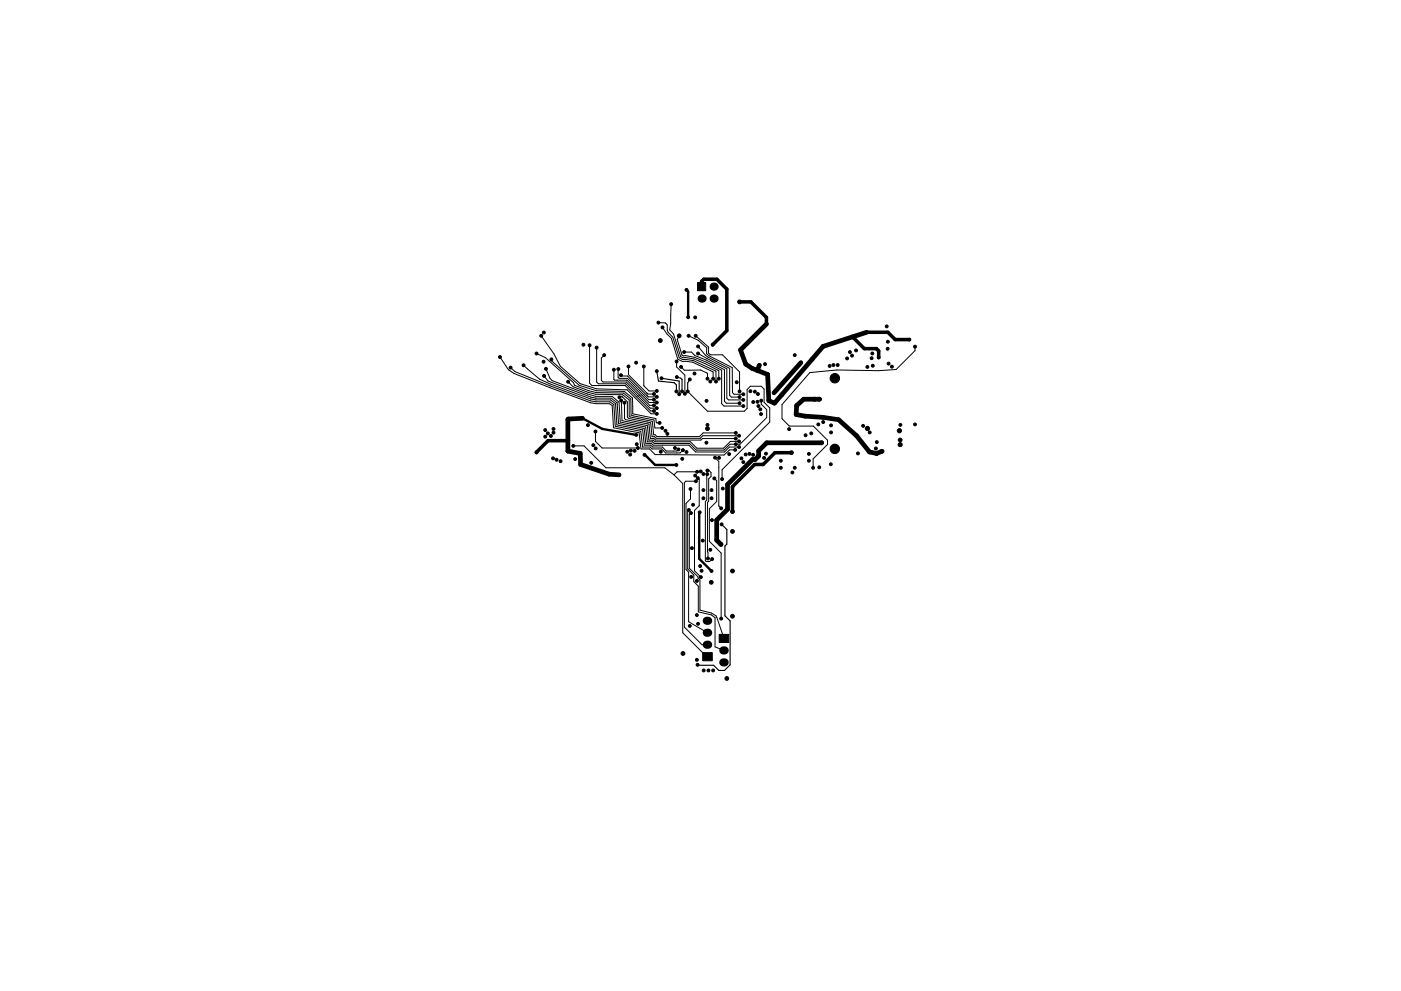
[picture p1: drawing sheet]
<svg xmlns="http://www.w3.org/2000/svg" width="297mm" height="210mm" viewBox="0 0 297 210" stroke-linecap="round" stroke-linejoin="round" font-family="sans-serif">
<g fill="#000" stroke="#000" stroke-width=".21">
<path d="M147.9 59.9h1.7v1.8h-1.7zM152.5 134.6h2v1.7h-2zM149 138.5h2v1.7h-2z"/>
<circle cx="106" cy="75.7" r=".31"/>
<circle cx="108.2" cy="78" r=".3"/>
<circle cx="111" cy="77.5" r=".31"/>
<circle cx="113.7" cy="75" r=".3"/>
<circle cx="114.7" cy="71.2" r=".3"/>
<circle cx="115.2" cy="76.7" r=".31"/>
<circle cx="115.3" cy="70.5" r=".3"/>
<circle cx="115.3" cy="79.7" r=".31"/>
<circle cx="115.7" cy="78.2" r=".3"/>
<circle cx="116.9" cy="76.2" r=".3"/>
<circle cx="123.7" cy="73.1" r=".31"/>
<circle cx="125" cy="73.2" r=".3"/>
<circle cx="126.5" cy="73.7" r=".3"/>
<circle cx="128.1" cy="75.3" r=".3"/>
<circle cx="130.2" cy="78.4" r=".31"/>
<circle cx="131.1" cy="78.3" r=".3"/>
<circle cx="131.6" cy="79.6" r=".3"/>
<circle cx="133.3" cy="77.7" r=".3"/>
<circle cx="134.9" cy="76.9" r=".3"/>
<circle cx="136.5" cy="77.7" r=".3"/>
<circle cx="139.3" cy="78.7" r=".3"/>
<circle cx="139.6" cy="68.4" r=".3"/>
<circle cx="140" cy="72.2" r=".4"/>
<circle cx="140.5" cy="69.5" r=".3"/>
<circle cx="142.3" cy="64.5" r=".31"/>
<circle cx="143.5" cy="76.7" r=".31"/>
<circle cx="143.5" cy="80" r=".3"/>
<circle cx="144" cy="71.2" r=".4"/>
<circle cx="144.4" cy="77.8" r=".31"/>
<circle cx="145" cy="74.7" r=".31"/>
<circle cx="145.6" cy="61.5" r=".3"/>
<circle cx="145.9" cy="67.3" r=".3"/>
<circle cx="146" cy="71.2" r=".3"/>
<circle cx="147.2" cy="79.2" r=".3"/>
<circle cx="147.4" cy="67.3" r=".31"/>
<circle cx="147.5" cy="71.2" r=".3"/>
<circle cx="148" cy="75" r=".3"/>
<circle cx="148" cy="73.5" r=".31"/>
<circle cx="151.1" cy="73.1" r=".31"/>
<circle cx="156.8" cy="64" r=".4"/>
<circle cx="161" cy="77.5" r=".31"/>
<circle cx="162.2" cy="77.2" r=".3"/>
<circle cx="162.5" cy="68.7" r=".31"/>
<circle cx="168.5" cy="75.3" r=".3"/>
<circle cx="169.8" cy="76.9" r=".3"/>
<circle cx="174.5" cy="73.5" r=".31"/>
<circle cx="175.9" cy="77.6" r=".3"/>
<circle cx="176.7" cy="77.4" r=".3"/>
<circle cx="177.6" cy="77.4" r=".31"/>
<circle cx="179.6" cy="76" r=".3"/>
<circle cx="180.2" cy="74.7" r=".31"/>
<circle cx="180.7" cy="75.4" r=".3"/>
<circle cx="181.5" cy="74.3" r=".31"/>
<circle cx="183.7" cy="70.5" r=".31"/>
<circle cx="183.9" cy="77.8" r=".31"/>
<circle cx="184.8" cy="76" r=".3"/>
<circle cx="184.9" cy="75" r=".3"/>
<circle cx="185.1" cy="77.6" r=".3"/>
<circle cx="186.3" cy="75.8" r=".3"/>
<circle cx="188" cy="69.2" r=".3"/>
<circle cx="188.2" cy="74" r=".3"/>
<circle cx="188.3" cy="72.5" r=".31"/>
<circle cx="188.4" cy="77.1" r=".31"/>
<circle cx="189.1" cy="77.8" r=".31"/>
<circle cx="192.8" cy="72" r=".31"/>
<circle cx="194" cy="73.5" r=".3"/>
<circle cx="113.7" cy="96" r=".3"/>
<circle cx="115.6" cy="92.6" r=".3"/>
<circle cx="115.6" cy="91.2" r=".31"/>
<circle cx="116.1" cy="91.9" r=".3"/>
<circle cx="116.8" cy="92.5" r=".31"/>
<circle cx="117.2" cy="97.2" r=".31"/>
<circle cx="117.3" cy="91" r=".3"/>
<circle cx="117.4" cy="91.8" r=".31"/>
<circle cx="118" cy="97.5" r=".31"/>
<circle cx="118.9" cy="97.8" r=".3"/>
<circle cx="120.4" cy="81" r=".3"/>
<circle cx="121.6" cy="94.6" r=".3"/>
<circle cx="121.9" cy="97.4" r=".3"/>
<circle cx="123.5" cy="88.7" r=".3"/>
<circle cx="124.6" cy="90.2" r=".31"/>
<circle cx="125.4" cy="98.2" r=".31"/>
<circle cx="125.8" cy="94.4" r=".3"/>
<circle cx="126.2" cy="91.5" r=".31"/>
<circle cx="126.3" cy="95.1" r=".31"/>
<circle cx="131.3" cy="84.3" r=".3"/>
<circle cx="131.7" cy="85" r=".31"/>
<circle cx="132.4" cy="85.4" r=".31"/>
<circle cx="133" cy="95.8" r=".31"/>
<circle cx="133.6" cy="96.4" r=".31"/>
<circle cx="133.7" cy="95.6" r=".3"/>
<circle cx="134.6" cy="95.6" r=".3"/>
<circle cx="134.9" cy="92.3" r=".3"/>
<circle cx="135" cy="94.2" r=".31"/>
<circle cx="135.3" cy="95" r=".3"/>
<circle cx="136.6" cy="96.5" r=".31"/>
<circle cx="138.6" cy="86" r=".3"/>
<circle cx="138.6" cy="83.6" r=".3"/>
<circle cx="138.6" cy="87.2" r=".31"/>
<circle cx="138.6" cy="84.8" r=".31"/>
<circle cx="139.3" cy="86.6" r=".3"/>
<circle cx="139.3" cy="82.9" r=".3"/>
<circle cx="139.3" cy="84.2" r=".3"/>
<circle cx="139.3" cy="85.4" r=".3"/>
<circle cx="139.3" cy="87.8" r=".3"/>
<circle cx="139.9" cy="89.7" r=".3"/>
<circle cx="140.1" cy="95.8" r=".31"/>
<circle cx="140.3" cy="80.2" r=".3"/>
<circle cx="140.4" cy="90.8" r=".31"/>
<circle cx="141.1" cy="91.4" r=".31"/>
<circle cx="141.5" cy="92" r=".3"/>
<circle cx="143.1" cy="95" r=".3"/>
<circle cx="143.4" cy="98.6" r=".3"/>
<circle cx="143.4" cy="83" r=".31"/>
<circle cx="143.8" cy="95.3" r=".3"/>
<circle cx="144" cy="83.6" r=".3"/>
<circle cx="144.6" cy="83" r=".3"/>
<circle cx="144.6" cy="97.3" r=".3"/>
<circle cx="144.8" cy="95.5" r=".31"/>
<circle cx="145.2" cy="83.5" r=".3"/>
<circle cx="145.6" cy="95.9" r=".3"/>
<circle cx="145.8" cy="83" r=".31"/>
<circle cx="146.3" cy="80.5" r=".3"/>
<circle cx="149.8" cy="93.9" r=".3"/>
<circle cx="149.8" cy="85" r=".31"/>
<circle cx="150" cy="99.8" r=".3"/>
<circle cx="150" cy="90.9" r=".4"/>
<circle cx="150" cy="80.3" r=".3"/>
<circle cx="150" cy="90.1" r=".31"/>
<circle cx="150.6" cy="80.9" r=".3"/>
<circle cx="151.2" cy="80.3" r=".3"/>
<circle cx="151.6" cy="97.1" r=".3"/>
<circle cx="151.8" cy="80.9" r=".3"/>
<circle cx="152.4" cy="80.3" r=".3"/>
<circle cx="152.5" cy="97.1" r=".31"/>
<circle cx="154.6" cy="96.3" r=".3"/>
<circle cx="155.9" cy="95.4" r=".31"/>
<circle cx="156" cy="93" r=".3"/>
<circle cx="156" cy="94.2" r=".31"/>
<circle cx="156" cy="91.8" r=".31"/>
<circle cx="156.2" cy="81.1" r=".3"/>
<circle cx="156.7" cy="93.6" r=".3"/>
<circle cx="156.7" cy="92.4" r=".31"/>
<circle cx="156.7" cy="94.8" r=".31"/>
<circle cx="156.8" cy="84.2" r=".3"/>
<circle cx="156.8" cy="83" r=".31"/>
<circle cx="156.8" cy="85.5" r=".31"/>
<circle cx="157.2" cy="97.2" r=".3"/>
<circle cx="157.6" cy="83.6" r=".3"/>
<circle cx="157.6" cy="98" r=".3"/>
<circle cx="157.6" cy="84.8" r=".3"/>
<circle cx="157.6" cy="86.1" r=".3"/>
<circle cx="158.1" cy="96.4" r=".31"/>
<circle cx="158.9" cy="96.3" r=".3"/>
<circle cx="159.1" cy="83" r=".3"/>
<circle cx="159.7" cy="96.5" r=".31"/>
<circle cx="159.7" cy="85.3" r=".3"/>
<circle cx="160" cy="83.1" r=".31"/>
<circle cx="160.6" cy="85.2" r=".3"/>
<circle cx="160.7" cy="83.6" r=".3"/>
<circle cx="160.8" cy="86.1" r=".31"/>
<circle cx="161.2" cy="86.8" r=".3"/>
<circle cx="161.3" cy="87.8" r=".31"/>
<circle cx="161.4" cy="85" r=".3"/>
<circle cx="162" cy="97.1" r=".31"/>
<circle cx="162.4" cy="96.2" r=".31"/>
<circle cx="164.1" cy="83.3" r=".3"/>
<circle cx="165.6" cy="97.7" r=".3"/>
<circle cx="165.6" cy="99.2" r=".3"/>
<circle cx="165.7" cy="83.7" r=".31"/>
<circle cx="167.3" cy="91" r=".3"/>
<circle cx="167.8" cy="96" r=".4"/>
<circle cx="168.5" cy="99.2" r=".31"/>
<circle cx="170.8" cy="92.3" r=".3"/>
<circle cx="171.5" cy="96.3" r=".3"/>
<circle cx="171.5" cy="97.7" r=".31"/>
<circle cx="172" cy="91.9" r=".3"/>
<circle cx="172.4" cy="99.2" r=".31"/>
<circle cx="172.7" cy="84.7" r=".4"/>
<circle cx="173.5" cy="90" r=".3"/>
<circle cx="173.7" cy="99.1" r=".31"/>
<circle cx="173.7" cy="84.7" r=".4"/>
<circle cx="174.2" cy="93.9" r=".4"/>
<circle cx="174.5" cy="89.5" r=".3"/>
<circle cx="176.2" cy="98.5" r=".31"/>
<circle cx="176.2" cy="90.2" r=".3"/>
<circle cx="176.2" cy="91.7" r=".31"/>
<circle cx="177" cy="80.2" r="1"/>
<circle cx="177" cy="95.2" r="1"/>
<circle cx="181.9" cy="96.2" r=".31"/>
<circle cx="183" cy="90.3" r=".3"/>
<circle cx="183.9" cy="90.9" r=".45"/>
<circle cx="184.4" cy="91.7" r=".31"/>
<circle cx="185.7" cy="95.1" r=".3"/>
<circle cx="185.8" cy="96.2" r=".4"/>
<circle cx="185.9" cy="93.8" r=".31"/>
<circle cx="187" cy="95.7" r=".4"/>
<circle cx="190.7" cy="91.4" r=".45"/>
<circle cx="190.8" cy="93.3" r=".4"/>
<circle cx="190.8" cy="94.3" r=".4"/>
<circle cx="190.9" cy="90.1" r=".31"/>
<circle cx="194" cy="90" r=".3"/>
<circle cx="131.2" cy="100.7" r=".3"/>
<circle cx="146.1" cy="108.2" r=".31"/>
<circle cx="146.4" cy="103.7" r=".3"/>
<circle cx="146.5" cy="108.8" r=".31"/>
<circle cx="146.7" cy="116.3" r=".31"/>
<circle cx="147" cy="107.1" r=".3"/>
<circle cx="147.4" cy="100.9" r=".31"/>
<circle cx="147.6" cy="102.1" r=".3"/>
<circle cx="147.8" cy="100.1" r=".31"/>
<circle cx="148" cy="101.4" r=".3"/>
<circle cx="148.3" cy="108.7" r=".3"/>
<circle cx="148.6" cy="100" r=".31"/>
<circle cx="149" cy="114.7" r=".3"/>
<circle cx="149.1" cy="105.7" r=".3"/>
<circle cx="149.1" cy="104" r=".3"/>
<circle cx="149.1" cy="100.6" r=".3"/>
<circle cx="150" cy="100.6" r=".3"/>
<circle cx="150.1" cy="118.5" r=".31"/>
<circle cx="150.6" cy="116.6" r=".3"/>
<circle cx="150.9" cy="105.7" r=".3"/>
<circle cx="150.9" cy="104" r=".3"/>
<circle cx="151" cy="110.3" r=".3"/>
<circle cx="151" cy="118.6" r=".31"/>
<circle cx="151.5" cy="101.5" r=".31"/>
<circle cx="152.9" cy="115.5" r=".4"/>
<circle cx="152.9" cy="107.8" r=".31"/>
<circle cx="153" cy="111.2" r=".31"/>
<circle cx="153.1" cy="101.6" r=".3"/>
<circle cx="153.2" cy="103.6" r=".3"/>
<circle cx="155.3" cy="112.7" r=".4"/>
<circle cx="155.3" cy="108.5" r=".4"/>
<circle cx="168" cy="100.2" r=".3"/>
<circle cx="144.8" cy="138.6" r=".4"/>
<circle cx="146.3" cy="132.8" r=".3"/>
<circle cx="146.6" cy="122.4" r=".3"/>
<circle cx="147.7" cy="130.5" r=".31"/>
<circle cx="147.7" cy="140" r=".31"/>
<circle cx="147.7" cy="123.2" r=".31"/>
<circle cx="148" cy="132.3" r=".31"/>
<circle cx="148.4" cy="120.1" r=".3"/>
<circle cx="148.6" cy="122.4" r=".3"/>
<circle cx="148.7" cy="121.1" r=".3"/>
<circle cx="150.8" cy="123.5" r=".4"/>
<circle cx="150.9" cy="121.1" r=".3"/>
<circle cx="152.9" cy="131.2" r=".31"/>
<circle cx="155.3" cy="130.7" r=".4"/>
<circle cx="155.3" cy="121.1" r=".4"/>
<circle cx="147.9" cy="141" r=".3"/>
<circle cx="149.2" cy="142.2" r=".3"/>
<circle cx="150.2" cy="142.2" r=".3"/>
<circle cx="151.2" cy="142.2" r=".3"/>
<circle cx="154.1" cy="143.9" r=".4"/>
</g>
<path d="M149.8 136.8h.4M149.8 134.2h.4M149.8 131.7h.4M153.3 138h.4M153.3 140.5h.4" fill="none" stroke="#000" stroke-width="1.7"/>
<g fill="#000">
<circle cx="148.8" cy="63.3" r=".86"/>
<circle cx="151.3" cy="63.3" r=".86"/>
<circle cx="151.3" cy="60.8" r=".86"/>
</g>
<path d="M145.5 61.5l.4 .3v5.5M123.5 88.7l4.2 2.3 7.2 1.3M136.6 96.5l2.3 2.1h4.5M148.3 108.7l-.1 9.8 2.7 2.6" fill="none" stroke="#000" stroke-width=".5"/>
<path d="M161 77.5l-.4 1.1M162.5 68.7l-5.5 5.5 1.1 3 1.4 .9 3.2 1.3 .3 5.6 1.2 .5 10.3-12 9.2-3M169.8 76.9l-5.7 6.4M123.5 88.7l-3.1 .3v6.7l2.6 .5 .1 2.3 6.1 2.1 2 .1M173.7 84.7h-3.3l-1.5 1.3-.1 1.9 1.9 .4 3.8 .2 3.3 .5 3.8 3.4 2.7 3.5 1.6 .3 1.1-.5M174.2 93.9h-11.6l-1.7 1.7v1.1l-.8 .8h-.5l-5.4 5.3v5.2l-2.3 2.3v4.3l1 .9" fill="none" stroke="#000" stroke-width="1"/>
<g fill="none" stroke="#000" stroke-width=".21">
<path d="M106 75.7l1.8 2.7 1.2 .8 16.2 6.2 1.2 .2h2.8l.6 .4 .3 4.7 5.4 1.1 .4 3.4h1.8l1.2 1.2 14.6 .1 1.2-1.1h1.2M108.2 78l1 .8 7.4 3 8.6 3.2 1.2 .2h2.9l.9 .6 .3 4.6 5.4 1.1 .3 3.3h1.7l.3 .4h2.1l.8 .9h3.1l.6-.6M111 77.5l3.4 2.9 2.2 1 8.6 3.2 1.2 .2h3.1l1 .8 .3 4.5 5.4 1.1 .4 3.2h1.3l.5 .4h2.1l.7 .9h2.3l.4-.4M113.8 75l1.8 .8 6 5.4 .2 .5 3 1.2 1.7 .4 5.7 .1 1.6 1.2v3.5l4.8 1 .3 1.7h1.5M114.8 71.2l2.7 3.9 1.3 2.6 4.2 3.7 3.5 1.1 6.4 .2 5.2 5.1h1.1M115.4 79.7l.8 1.1 9 3.4 1.1 .3h3.3l1.2 1 .4 4.3 5.4 1.1 .3 3.2h1.2l.4 .4 7.5-.1 1.5 1.5h6.1l1-1.1h2.1M115.8 78.2l.8 2 .5 .5 7.4 2.9 1.8 .5h3.5l1.4 1.2 .3 4.2 5.4 1.1 .3 3.1h1.2l.3 .4h7.5l1.4 1.4h5.9l1.3-1.3h2.1l5.7-5.6v-1.7l-1.2-1.2v-.7M116.9 76.2l.1 .4 5.8 5.1 3.7 1.2 5.9 .1 1.7 1.4 .1 3.4 4.9 1v.8l.2 .1h.6M125 73.2v8.1l.5 .5h7l5.4 5.4h.7M126.5 73.7v7.3l.4 .4h5.8l5.2 5.2h1.3M128.1 75.3l-.6 .6v4.8l.3 .3h5l5 5h.8M130.2 78.4v2.1l.1 .1h2.6l4.7 4.8h1.6"/>
<path d="M131.1 78.3v1.7l.2 .3h1.7l4.5 4.5h1.1M131.6 79.6l.2 .2h1.2l4.5 4.4h1.7M133.2 77.7v1.8l4.1 4.1h1.3M136.5 77.7v4.1l1.1 1.1h1.6M139.6 68.4l1.5 .1 .4 .4v1.1l.1 .5 1 1 1.4 4.4 .8 .4 2.2 .2 4.7 2.2 .1 2.2M140.5 69.5l.9 1.3 .9 1 1.4 4.4 1 .5 2.2 .1 4.2 2 .1 1.5M142.3 64.5l-.1 4.1-.2 1.4 .8 .8 1.5 4.8 .5 .3 .5-.1 1.8 .3 2.4 1 2.9 1.5v1.7M143.5 76.7v1.1l1.7 1.8v3.9M144 71.2l-.4 .8 1 3.3 2.6 .5 2.6 1 3.2 1.7v7.1l.5 .5h4.1M144.4 77.8l.7 .7h3.4l1.5 .7v1.1M145.1 74.7h1.5l.7 .7 2.5 1 3.8 2v6.7l.4 .4h2.8M146 71.2l2 1 1.9 1.6-.1 1.2 .5 .5 4.9 2.5 .1 5.3 .3 .3h2"/>
<path d="M147.5 71.2l2.7 2.4v1.3l.4 .3 2.6 .1 3.6 3.6v4.1M148 75l6.1 3.2v6.3l.4 .3h3.1M148 73.5l1.6 1.8 .6 .5 4.5 2.3v5.8l.3 .3h1.8M194 73.5v.9l-4 4-3.8 .2-8.8-.1-5.7 .5-5.9 6.8v3l1.5 1.6h5.2l2.9 3v.9l-3 3v1.9M120.5 81l1 1 3.2 1.2 1.6 .4 5.7 .1 1.4 1.1v3.5l.2 .2 4.7 .9 .3 2.8h.3l.4 .4h9l.8-.8h6.9M121.5 94.6h2.3l4.7 4.6h12.4l2 1.5M126.2 91.5v2.1l1.4 1.4h7.6M131.3 84.3l.6-.2 1.1 1.1v3.3l.3 .3 4.6 .9 .3 2.9h.6l.3 .4h9.4l.5-.6h7.7M131.7 85l.2 4.2 5.3 1.1 .4 3.1h.9l.4 .3h7.5l1.4 1.4h5.6l1.5-1.5h1.8M132.4 85.3v3.5l.2 .2 5 1 .3 3h.7l.4 .4h9.6l.3-.4h7.1M145.8 83l4.2 4.2h7.8l.6-.6v-4l.7-.7h2.3l.6 .6v2.8l1.2 1.2v3l-10.1 10.1v2M150 99.8h.3l.5 .4v.9l-.6 .5v4.7l-.2 .3 .1 11.9"/>
<path d="M151.6 97.1l.8 .8v9.4l.5 .5M142.9 100.7l1.9 1.9v31.6l5 5.1h.2M146 108.2l-.2 .2v12.3l1.3 1.3v1.4l.9 .9v5.5l2.8 .6 .8 .6v6.2l1.9 .8M146.4 103.7v2.1l-.9 1v14l.5 .6v10.5l4 2.3M146.5 108.8l-.3 .4v11.3l1.8 1.9v.2l.4 .4v6.4l2.4 .6 1 .6 1.7 4.9M147.6 102.1h-2.2l-.3 .3v30.6l3.7 3.8h1.2M147.8 100.1h-4.3l-.6 .6M147.9 101.4l.3 .3v5.6l-1 1v12.8l1.4 1.3M149.9 100.6v5.5l-.3 .3v12.5l.2 .2h.7l.5-.5M151.5 101.5l.4 .5v4.4l-1.5 1.5v6.9l2.5 2.5v13.9"/>
</g>
<path d="M139.2 78.7l.4 2.1 3.3 .4M143.5 80l.8 .2 .3 .3v2.5M140.2 80.2l3.8 .6v2.8M142.9 81.2h.1M143 81.2l.4 .4v1.4M146.2 80.5l-.4 .7v1.8M153 111.2l1.1 1.1v3.1l-.4 .4v14.8l1.1 1.1v9.3l-1.2 1.2h-1.2l-1.1-1.1-3.4-.1" fill="none" stroke="#000" stroke-width=".24"/>
<path d="M148.8 60.8v-1.1l.4-.5h2.8l2.1 2.1v8.8l-3 3M156.8 64h2.4l3.3 3.3v1.4M180.7 71.5l2.6 2.5h2.5l.5 .4v1.4M183.7 70.5h4.6l1.5 1.5h3M120.4 93.5h-4.2l-2.4 2.5M167.8 96h-3.5l-2.5 2.5h-1.8l-4.7 4.7v5.3" fill="none" stroke="#000" stroke-width=".75"/>
</svg>
